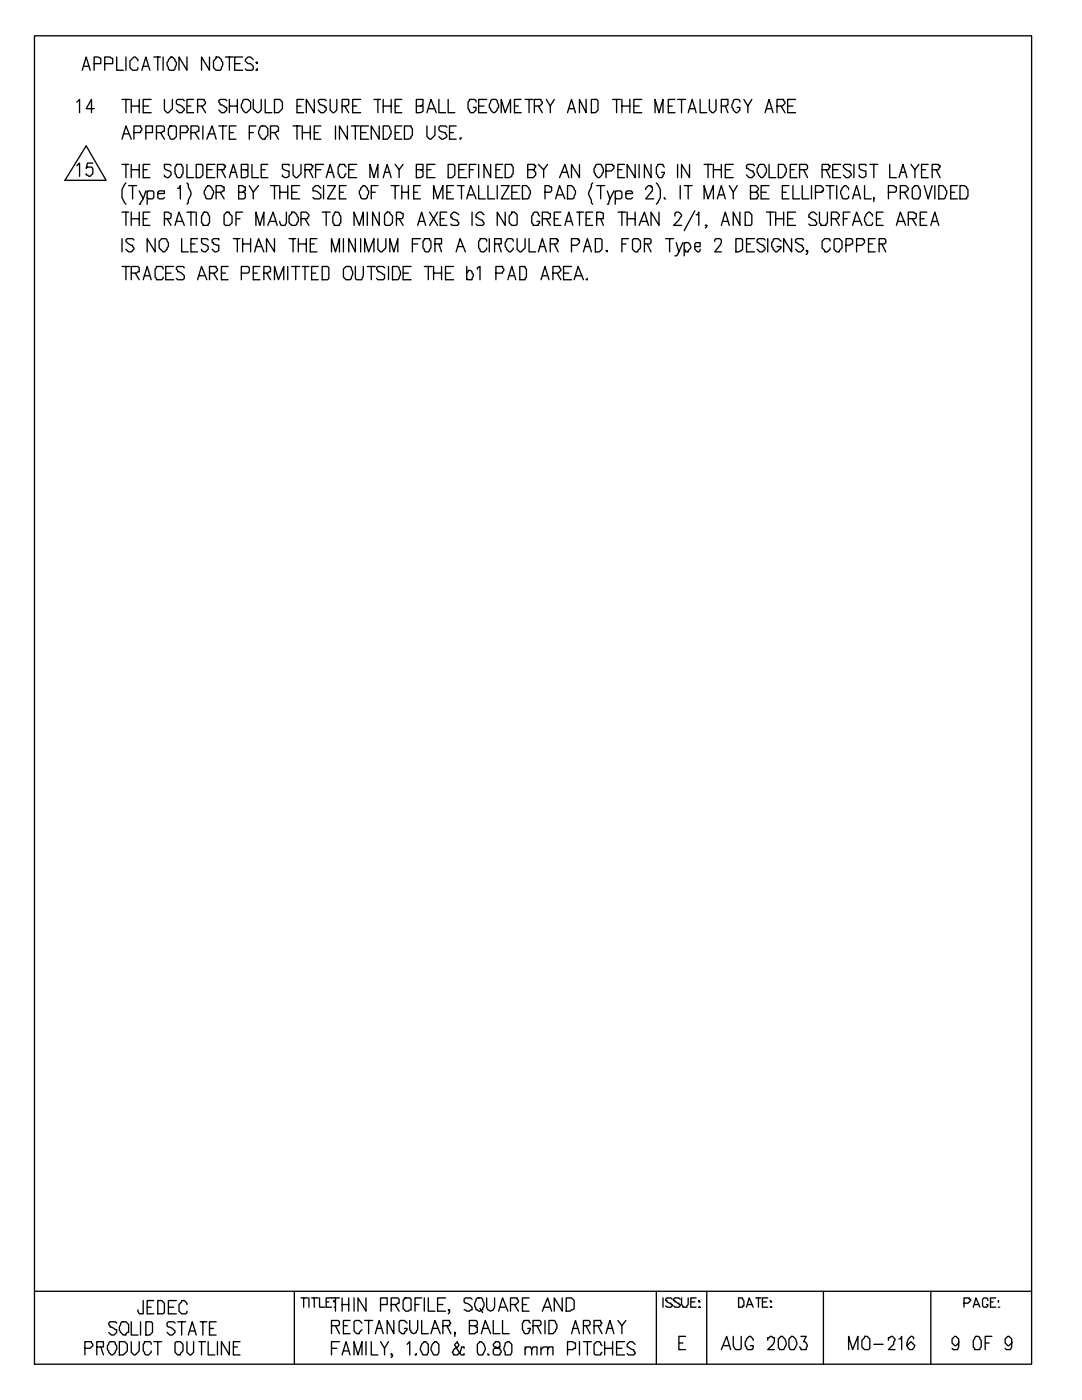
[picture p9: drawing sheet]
<svg xmlns="http://www.w3.org/2000/svg" width="216mm" height="279mm" viewBox="0 0 216 279" stroke-linecap="round" stroke-linejoin="round" font-family="sans-serif">
<g fill="none" stroke="#000" stroke-width=".26">
<path d="M6.9 7.1h198.9v265.2h-198.9zM16.4 14l.8-2.6 .8 2.6M16.7 13.2h1M18.8 12.7h1.3v-1.1l-.5-.2h-.8v2.6M20.9 12.7h1.6v-1.1h-.3l-.2-.2h-1.1v2.6M23.3 11.4v2.6h1.3M24.3 19.8h1.6M25.1 11.4v2.6M25.1 19.8v2.7M26.2 19.8v2.7M27.5 12.2v-.3l-.5-.5h-.3l-.8 .8v1.3l.6 .5h.8l.2-.2v-.3M27.8 19.8v2.7"/>
<path d="M28.3 14l.8-2.6 .8 2.6M28.6 13.2h1M30.2 19.8h-1.6v2.7h1.6M30.7 11.4h1.3M31.5 11.4v2.6M32.5 11.4v2.6M32.8 19.8v2.2l.5 .5h.3l.8-.8v-1.9M33.6 11.9l.5-.5h.3l.5 .5v.3l.3 .2v.6l-.3 .8-.2 .2h-.8l-.3-.2-.3-.8v-.6l.3-.2zM37.3 11.4v2.6l-1.6-2.6v2.6M38.6 19.8h-1.3v2.7h1.3M41.8 11.4v2.6l-1.6-2.6v2.6M43.1 11.4h.6l.5 .5v.3l.2 .2v.6l-.2 .8-.3 .2h-.8l-.5-.5v-1.3l.5-.6z"/>
<path d="M45 11.4h1.6M45.8 11.4v2.6M45.8 19.8v2.7M46.8 12.7h1.1M47.4 19.8v2.7M48.4 11.4h-1.6v2.6h1.6M50.5 19.8v1.9l.8 .8h.3l.5-.5v-2.2M50.5 11.9l-.5-.5h-.5l-.6 .5v.3l.6 .5h.5l.5 .5v.6l-.2 .2h-1.1l-.3-.2M51.1 12.4h.2v.3zM51.3 13.8v.2h-.2zM52.9 19.8v2.7h1.3M54.8 19.8h1l.6 .6v1.3l-.8 .8h-.8z"/>
<path d="M60.6 19.8h-1.3v2.7h1.3M62.7 19.8v2.7l-1.6-2.7v2.7M65.9 19.8v2.2l.5 .5h.3l.5-.5v-2.2M72 19.8h-1.6v2.7h1.6M74.6 19.8h1.3M75.4 19.8v2.7M76.5 19.8v2.7M78.1 19.8v2.7M80.2 19.8h-1.4v2.7h1.4M87.6 19.8v2.7h1.3M89.4 19.8v2.7h1.4M97.1 19.8h-1.6v2.7h1.6"/>
<path d="M98.2 19.8h.8l.2 .3 .3 .8v.5l-.3 .3v.3l-.5 .5h-.3l-.5-.5v-.3l-.3-.3v-.5l.3-.8zM104 19.8h-1.3v2.7h1.3M104.8 19.8h1.6M105.6 19.8v2.7M109 19.8l.8 1.4 .8-1.4M116.9 19.8v2.7l-1.3-2.7v2.7M118 19.8h1.1l.2 .3v1.9l-.5 .5h-.8zM122.2 19.8h1.6M123 19.8v2.7M124.1 19.8v2.7M125.7 19.8v2.7M128.1 19.8h-1.6v2.7h1.6"/>
<path d="M134.7 19.8h-1.4v2.7h1.4M135.2 19.8h1.6M136 19.8v2.7M139.7 19.8v2.7h1.3M141.6 19.8v2.2l.5 .5h.2l.6-.5v-2.2M148.4 19.8l.8 1.4 .8-1.4M158.7 19.8h-1.5v2.7h1.5M15.3 33.1l.6-.6v2.7M15.3 20.4l.6-.6v2.7M17.2 29.1l4 6.9h-8.2zM18.5 32.5h-1l-.3 1.1 .3-.3h.8l.2 .3v1.1l-.5 .5-.8-.3v-.2M18.8 21.7h-1.6l1.1-1.9v2.7"/>
<path d="M24.3 27.8l.8-2.7 1.1 2.7M24.3 32.8h1.4M24.6 26.7h1.1M25.1 36.5a2.93 2.93 0 0 0 0 4.2M25.1 32.8v2.7M25.7 37h1.6M26.2 32.8v2.7M26.2 33.9h1.6M26.2 21.2h1.6M26.5 37v2.7M26.7 26.5h1.3v-.3l.3-.3-.3-.8h-1.3v2.7M27.8 38.1l.8 1.6 .5-1.6"/>
<path d="M27.8 32.8v2.7M28.6 39.7l-.6 .8v.2h-.2M28.6 33.9h.8M28.6 21.2h1M29.1 26.5h1.3v-1.4h-1.3v2.7M29.4 38.4l.2-.3h.8l.3 .3v1l-.3 .3h-.8l-.2-.3M29.4 38.1v2.6M29.9 32.8h-1.3v2.7h1.3M31.2 26.5h1.1l.2-.3h.3v-.8l-.3-.3h-1.3v2.7M31.5 38.6h1.3v-.5h-1.1l-.2 .3v1l.2 .3h.8l.3-.3M32 26.5l.8 1.3M33.9 25.1h1l.3 .3v1.9l-.5 .5h-.6l-.5-.8v-1.3l.3-.3z"/>
<path d="M34.1 33.1l-.2-.3h-1.1v.8l1.3 .8v.5l-.5 .6-.8-.3v-.3M35.2 32.8h1v.3l.3 .2v1.4l-.5 .8h-.5l-.6-.8v-1.4l.3-.2zM35.5 37.6h.2l.3-.6v2.7M36 26.5h1.3v-.3l.3-.3-.3-.8h-1.3v2.7M36.8 20.1l-.3-.3h-1l-.3 .3v.5l.3 .3a1.38 1.38 0 0 1 1.3 1.1l-.6 .5h-.5l-.5-.5M37.3 32.8v2.7h1.3M37.3 36.5l.3 .3v.5l.5 1.1v.5l-.5 1.1v.5l-.3 .2M37.3 21.2h.8M38.1 26.5h1.1l.2-.3h.3v-.8l-.3-.3h-1.3v2.7M38.9 26.5l.8 1.3M39.2 32.8h1l.3 .3v1.8l-.5 .6h-.8zM39.4 21.2h1.1l.5-.6-.3-.8h-1.3v2.7"/>
<path d="M40.2 21.2l.8 1.3M40.5 25.1v2.7M41 37.6l.5-.6h.3l.5 .6v.2l.3 .3v.5l-.3 .8-.2 .3h-.8l-.3-.3-.3-.8v-.5l.3-.3zM41.3 27.8l1-2.7 .8 2.7M41.3 33.9h1M41.5 26.7h1.4M42.9 32.8h-1.6v2.7h1.6M43.1 38.4h1.1l.2-.3h.3v-.8h-.3l-.2-.3h-1.1v2.7M43.4 33.9h1.3l.3-.8h-.3v-.3h-1.3v2.7M43.7 25.1h1.5M43.9 38.4l.8 1.3M44.2 33.9l.8 1.6"/>
<path d="M44.4 25.1v2.7M45.2 20.1l-.2-.3h-1.1l-.2 .3 .2 .8 1.3 .5v.6l-.5 .5h-.5l-.5-.5M45.8 35.5l.8-2.7 .8 2.7M45.8 26.5h.8M45.8 21.2h1.6M46 34.4h1.1M47.1 25.1h-1.3v2.7h1.3M47.6 38.4h.8l.3-.3h.2v-.8h-.2l-.3-.3h-.8v2.7h1.1l.2-.3v-.8l-.2-.2h-.3M48.2 33.9h1.3v-1.1h-1.3v2.7h.7l.6-.3v-1.1l-.6-.2M48.4 20.1l.3-.3h.8l.5 .6v1.3l-.8 .8h-.3l-.5-.5v-.3l-.2-.3v-.5zM49.7 37l.8 1.4 1.1-1.4M49.7 26.5h.8"/>
<path d="M50.3 32.8v2.7h1.3M50.5 38.4v1.3M51.1 25.1h-1.4v2.7M51.9 25.4l.2-.3h.8l.5 .6v1.3l-.5 .5v.3h-.5l-.5-.5v-.3l-.3-.3v-.5zM52.1 33.9h.8M53.4 32.8h-1.3v2.7h1.3M54 26.5h1l.3-.3h.3v-.8l-.3-.3h-1.3v2.7M54 37h1.6M54.8 26.5l.8 1.3M54.8 37v2.7M55.8 37v2.7M55.8 38.4h1.6"/>
<path d="M57.4 37v2.7M57.7 33.1v-.3h-1.3v.8l.2 .3 1.1 .2v1.1l-.8 .3-.5-.3v-.3M58.2 38.4h1.1M58.5 32.8v2.1l.5 .6h.3l.8-.8v-1.9M58.5 25.1h1.6M59.3 25.1v2.7M59.3 21.2h.8M59.8 37h-1.6v2.7h1.6M60.3 26.5h1.6M60.3 25.1v2.7M60.9 33.9h1.3l.2-.8h-.2v-.3h-1.3v2.7M61.6 33.9l.8 1.6"/>
<path d="M61.9 25.1v2.7M62.7 26.5h.8M63 33.9h1M64 25.1h-1.3v2.7h1.3M64 37.6l-.5-.6h-.5l-.6 .6v.5h.6l.5 .3 .5 .5v.5l-.2 .3h-1.1l-.3-.3M64.6 32.8h-1.6v2.7M64.6 37v2.7M65.1 35.5l.8-2.7 .8 2.7M65.1 20.1l-.3-.3h-1l-.3 .3 .3 .8 1 .3v.2h.3v.6l-.5 .5h-.6l-.5-.5M65.4 37h1.5l-1.5 2.7h1.5M65.4 34.4h1M66.9 25.1v2.7"/>
<path d="M67.7 38.4h.8M68.3 21.2h.8l.5-.3v-1.1h-1.3v2.7M68.8 21.2l.8 1.3M69.1 33.3l-.3-.2v-.3h-1.1v.3l-.2 .2v1.4l.5 .8h.5l.6-.8M69.1 37h-1.4v2.7h1.4M69.3 25.1v2.7l-1.6-2.7v2.7M69.6 33.9h1M70.1 25.1h1.6M70.4 21.2h.8M70.9 25.1v2.7M71.2 32.8h-1.6v2.7h1.6M72 37.6l.5-.6h.3l.5 .6v.2l.3 .3v.5l-.3 .8-.3 .3h-.8l-.2-.3-.3-.8v-.5l.3-.3z"/>
<path d="M72 26.5h1M73.6 25.1h-1.6v2.7h1.6M73.8 35.5v-2.7l.8 2.7 .8-2.7v2.7M74.1 38.4h.8M75.4 37h-1.3v2.7M75.7 25.1v2.7l-1.6-2.7v2.7M76.5 35.5l.8-2.7 .8 2.7M76.5 25.1h1l.3 .3 .3 .8v.5l-.3 .3v.3l-.5 .5h-.8zM76.5 21.2h1.6M76.7 34.4h1.1M78.1 37h1.5M78.8 32.8l.8 1.1 .8-1.1"/>
<path d="M78.8 26.5h.8M78.8 21.2h.8M78.8 37v2.7M79.6 33.9v1.6M80.2 25.1h-1.4v2.7h1.4M80.2 38.4h1.3M80.2 37v2.7M80.7 25.1h1.3v.3l.3 .3v1.3l-.3 .3v.2l-.5 .3h-.8zM81.5 37v2.7M82.5 38.4h.8M83.1 33.9h1.3v-1.1h-1.3v2.7h.8l.5-.3v-1.1l-.5-.2M83.1 21.2h.8l.5-.3v-1.1h-1.3v2.7h.8l.5-.3v-1h-.5"/>
<path d="M83.9 37h-1.4v2.7h1.4M85.2 25.1v2.2l.5 .5h.3l.8-.8v-1.9M85.2 22.5l.8-2.7 1 2.7M85.2 33.9h.8M85.5 21.7h1.3M86.5 39.7v-2.7l.8 2.7 1.1-2.7v2.7M86.8 32.8h-1.6v2.7h1.6M89.2 25.4l-.3-.3h-1.1l-.2 .3v.5l.2 .3 1.1 .3v.2l.3 .3v.3l-.3 .2-.5 .3h-.3l-.5-.5M89.2 38.4h.8M89.4 32.8h1.1l.3 .3v1.8l-.6 .6h-.8zM89.7 26.5h.8M90.5 37h-1.3v2.7h1.3"/>
<path d="M91 25.1h-1.3v2.7h1.3M91.3 37h1.3M91.5 33.9h1.1M91.8 27.5v.3l.3-.3M92.1 37v2.7M93.1 32.8h-1.6v2.7h1.6M93.1 39.7l.8-2.7 1.1 2.7M93.4 38.9h1.1M93.7 33.9h.8M95 32.8h-1.3v2.7M95 20.4v-.3l-.3-.3h-1v.3l-.3 .3v1.3l.5 .8h.6l.5-.5v-.6h-.5M95.5 37v2.7h1.3"/>
<path d="M95.5 32.8v2.7M95.5 21.2h1.1M97.4 37v2.7h1.3M97.9 32.8v2.7l-1.3-2.7v2.7M99 33.9h.7M99.2 37v2.7M100 22.5v-2.7l.8 2.7 1.1-2.7v2.7M100 37h1.6l-1.6 2.7h1.6M100.3 32.8h-1.3v2.7h1.3M100.8 32.8h1.3v.3l.3 .2v1.4l-.3 .2v.3l-.5 .3h-.8zM102.1 38.4h1.1M102.7 21.2h.8"/>
<path d="M103.7 37h-1.6v2.7h1.6M104.2 37h.8l.6 .6v.2l.2 .3v.5l-.2 .8-.3 .3h-1.1zM105.3 33.9h1.3l.3-.8h-.3v-.3h-1.3v2.7h1.1l.5-.6v-.5l-.5-.5M106.6 21.2h1.1l.5-.6-.3-.8h-1.3v2.7M107.4 32.8l1.1 1.1 .8-1.1M107.4 21.2l.8 1.3M108.5 33.9v1.6M108.7 38.4h1.1l.3-.3v-.8h-.3l-.3-.3h-.8v2.7M109.8 21.2v1.3M110.9 39.7l.8-2.7 1 2.7M111.1 38.9h1.1M111.7 35.5l1-2.7 .8 2.7"/>
<path d="M112.2 34.4h1M113.2 22.5l.8-2.7 .8 2.7M113.2 37h.8l.6 .6v.2l.2 .3v.5l-.2 .8-.3 .3h-1.1zM113.5 21.7h1.1M115.6 32.8v2.7l-1.6-2.7v2.7M118.3 36.5l-.3 .3v.5l-.5 1.1v.5l.5 1.1v.5l.3 .2M118.8 33.1a.94 .94 0 0 1 1.3 0v.2l.3 .3v.8l-.3 .3v.2l-.5 .6h-.3l-.5-.6v-.2l-.3-.3v-.8l.3-.3zM119.1 37h1.5M119.9 37v2.7M120.9 34.1h1.1l.5-.5v-.5h-.3v-.3h-1.3v2.7M121.2 38.1l.5 1.6 .8-1.6M121.7 39.7l-.3 1h-.2"/>
<path d="M122.8 38.4l.2-.3h.8l.3 .3v1l-.3 .3h-.8l-.2-.3M122.8 38.1v2.6M123.3 33.9h.8M124.1 21.2h1.6M124.6 32.8h-1.3v2.7h1.3M124.9 38.6h1.3v-.2l-.3-.3h-.8l-.2 .3v1l.2 .3h.8l.3-.3M126.5 21.2h1M126.7 32.8v2.7l-1.6-2.7v2.7M127.5 32.8v2.7M128.9 37.8v-.2l.5-.6h.5v.3h.3v.8l-1.3 1.6h1.5M129.9 32.8v2.7l-1.3-2.7v2.7M130.7 22.5v-2.7l.8 2.7 .8-2.7v2.7"/>
<path d="M131 36.5a2.93 2.93 0 0 1 0 4.2M132.6 33.3l-.3-.2v-.3h-1.1v.3l-.2 .2v1.4l.5 .8h.5l.6-.8v-.3h-.6M132.6 39.4v.3h.2M133.3 21.2h.8M135.2 32.8v2.7M135.7 37v2.7M136.5 37h1.6M137.3 22.5l.8-2.7 .8 2.7M137.3 37v2.7M137.6 32.8v2.7l-1.6-2.7v2.7M137.6 21.7h1M140.5 39.7v-2.7l.8 2.7 1-2.7v2.7"/>
<path d="M140.5 32.8h1.6M141.3 32.8v2.7M142.3 33.9h1.6M142.3 32.8v2.7M143.1 39.7l.8-2.7 .8 2.7M143.4 38.9h1.1M143.9 21.2h.8l.6-.3v-1.1h-1.4v2.7M143.9 32.8v2.7M144.7 33.9h1.1M144.7 21.2l.6 1.3M145.5 37l.8 1.4 .8-1.4M146.3 32.8h-1.6v2.7h1.6"/>
<path d="M146.3 38.4v1.3M147.6 20.4v-.3l-.2-.3h-.8l-.3 .3-.3 .8v.5l.3 .3v.3l.5 .5h.3l.5-.5v-.6h-.5M149.2 21.2v1.3M149.8 38.4h1l.5-.6v-.2l-.5-.6h-1v2.7h1.3l.2-.8-.2-.3v-.2h-.3M150.5 33.1l-.2-.3h-1.1l-.2 .3v.5l1.3 .5 .2 .8-.5 .6h-.5l-.5-.6M151.3 33.1a.94 .94 0 0 1 1.4 0v.2l.2 .3v.8l-.2 .3v.2l-.6 .6h-.2l-.6-.6v-.2l-.2-.3v-.8l.2-.3zM151.9 38.4h1M152.7 22.5l.8-2.7 .8 2.7M152.9 21.7h1.1M153.5 32.8v2.7h1.3M153.5 37h-1.6v2.7h1.6M155 21.2h1.1l.5-.6-.2-.8h-1.4v2.7"/>
<path d="M155.3 32.8h1.1l.5 .8v.8l-.3 .3v.2l-.5 .6h-.8zM155.8 21.2l.8 1.3M156.1 38.4h.8M157.2 21.2h1M157.4 37h-1.3v2.7h1.3M157.7 33.9h.8M158.2 37v2.7h1.3M159 32.8h-1.3v2.7h1.3M159.5 33.9h1.4l.2-.3v-.5l-.2-.3h-1.4v2.7M160.1 37v2.7h1.3M160.3 33.9l.8 1.6M161.9 37v2.7"/>
<path d="M162.7 38.4h1.3v-.3h.3v-.5l-.5-.6h-1.1v2.7M164 33.9h1.4l.2-.8h-.2v-.3h-1.4v2.7M164.8 33.9l.8 1.6M164.8 37h1.6M165.6 37v2.7M166.2 33.9h1M167 37v2.7M167.7 32.8h-1.5v2.7h1.5M169.3 37.8v-.2l-.5-.6h-.3l-.5 .6v.2l-.3 .3v.5l.3 .8 .3 .3h.8l.2-.3v-.2M169.9 33.1l-.3-.3h-1.1l-.2 .3a1.38 1.38 0 0 0 1.3 1l.3 .8-.6 .6h-.5l-.5-.6M170.1 39.7l.8-2.7 .8 2.7M170.4 32.8v2.7"/>
<path d="M170.4 38.9h1M172.5 37v2.7h1.3M172.8 33.1v-.3h-1.4v.8l.3 .3 1.1 .2v1.1l-.8 .3-.6-.3v-.3M173.6 32.8h1.6M174.4 39.7v-.3v.8M174.4 32.8v2.7M177.3 38.4h1.3l.3-.3v-.8h-.3l-.3-.3h-1v2.7M177.5 32.8v2.7h1.4M179.4 35.5l.8-2.7 .8 2.7M179.7 38.4h1l.5-.6v-.2l-.5-.6h-1v2.7M179.7 34.4h1M180.4 38.4l.8 1.3"/>
<path d="M181.8 32.8l.8 1.1 .8-1.1M182 37.6l.6-.6h.5l.3 .3v.3l.2 .2v1.4l-.2 .2v.3h-1.1l-.3-.3zM182.6 33.9v1.6M183.9 33.9h.8M184.4 37l.8 2.7 .8-2.7M185.2 32.8h-1.3v2.7h1.3M186 33.9h1.3l.3-.8h-.3v-.3h-1.3v2.7M186.5 37v2.7M186.8 33.9l.8 1.6M187.3 37h.8l.5 .6v.2l.3 .3v.5l-.3 .8-.2 .3h-1.1zM189.7 38.4h.8M191 37h-1.3v2.7h1.3"/>
<path d="M191.6 37h.8l.5 .3v.3l.2 .2v1.4l-.2 .2v.3h-1.3zM24.3 42.3h1.4M24.3 47.6v2.7M24.3 53.2h1.6M25.1 42.3v2.7M25.1 53.2v2.6M26.2 54.5h1.1l.2-.3h.3v-.8l-.3-.2h-1.3v2.6M26.2 42.3v2.7M26.2 43.7h1.6M26.7 47.9l-.2-.3h-1.1l-.3 .3a1.38 1.38 0 0 0 1.4 1l.2 .8-.5 .6h-.5l-.6-.6M27 54.5l.8 1.3M27.8 42.3v2.7"/>
<path d="M28.6 55.8l.8-2.6 .8 2.6M28.6 43.7h.8M28.8 55h1.1M29.9 42.3h-1.3v2.7h1.3M31 47.6v2.7l-1.6-2.7v2.7M31.7 48.2l.6-.6h.8l.5 .8v.8l-.3 .3v.2l-.5 .6h-.3l-.8-.8zM32.5 53.7v-.3l-.2-.2h-1.1v.2l-.2 .3v1.6l.2 .3v.2h1.1l.2-.2v-.3M32.8 43.7h1.1l.2-.3v-.8h-.2l-.3-.3h-.8v2.7M33.1 54.5h1M33.3 43.7l.8 1.3M34.7 53.2h-1.6v2.6h1.6M34.9 45l.8-2.7 1.1 2.7"/>
<path d="M35.2 44.2h1M36.2 47.6v2.7h1.4M36.8 53.4l-.3-.2h-1l-.3 .2 .3 .8 .7 .3 .6 .5v.6l-.3 .2h-1l-.3-.2M37.3 42.3h1.6M38.1 42.3v2.7M38.1 48.7h.8M39.2 42.3v2.7M39.4 47.6h-1.3v2.7h1.3M39.4 55.8l.8-2.6 1.1 2.6M39.7 55h1M40.5 42.6l.2-.3h.6l.5 .8v1.3l-.3 .3v.3h-1v-.3l-.3-.3v-1.3l.3-.2zM41.5 47.9l-.2-.3h-1.1v.8l1.3 .8v.5l-.5 .6-.8-.3v-.3"/>
<path d="M41.8 54.5h1.1l.5-.5-.3-.8h-1.3v2.6M42.6 54.5l.8 1.3M43.7 47.9v-.3h-1.1l-.3 .3v.5h.3v.3l1.1 .2v1.1l-.8 .3-.6-.6M44.2 54.5h.8M44.7 42.9l.5-.6h.6v.3l.5 .5v1.3l-.5 .6h-.8l-.3-.3zM45.5 53.2h-1.3v2.6h1.3M46.6 47.6h1.3M47.1 43.7h.8M47.4 47.6v2.7M48.2 54.5h1.3l.2-.3v-.8l-.2-.2h-1.3v2.6M48.4 42.3h-1.3v2.7M48.4 48.7h1.6"/>
<path d="M48.4 47.6v2.7M50 47.6v2.7M50.5 54.5h.8M50.8 50.3l.8-2.7 1.1 2.7M51.1 45v-2.7l.8 2.7 .8-2.7v2.7M51.1 49.2h1M51.9 53.2h-1.4v2.6h1.4M52.7 54.5h.7l.3-.3h.3v-.8l-.3-.2h-1v2.6M53.2 54.5l.8 1.3M53.4 45l1.1-2.7 .8 2.7M54 44.2h1M54.8 47.6v2.7l-1.6-2.7v2.7"/>
<path d="M54.8 55.8v-2.6l.8 2.6 1-2.6v2.6M57.1 42.3v2.1l-.2 .6h-.8l-.3-.8M57.4 53.2v2.6M57.7 47.6h1.3M58.2 42.3h.5l.6 .6v.2l.2 .3v.8l-.5 .8h-.8l-.5-.6v-1.3l.5-.5zM58.2 53.2h1.6M58.5 47.6v2.7M59 53.2v2.6M59.5 48.7h1.6M59.5 47.6v2.7M60.1 43.7h1.3l.2-.8-.5-.6h-1v2.7M60.3 53.2h1.3"/>
<path d="M60.9 43.7l.7 1.3M60.9 53.2v2.6M61.1 47.6v2.7M61.9 48.7h.8M62.2 54.5h.8M63.2 47.6h-1.3v2.7h1.3M63.5 53.2h-1.3v2.6h1.3M64.3 53.2h1.1l.2 .2v2.2l-.2 .2h-1.1zM64.3 42.3h1.6M65.1 42.3v2.7M66.1 50.3v-2.7l.8 2.7 .8-2.7v2.7M66.7 42.6l.2-.3h.6l.5 .8v1.3l-.3 .3v.3h-1v-.3l-.3-.3v-1.3l.3-.2z"/>
<path d="M68.5 53.7l.6-.5h.7l.3 .2 .3 .8v.6l-.3 .8-.3 .2h-.7l-.6-.5zM68.5 47.6v2.7M70.6 45v-2.7l1.1 2.7 .8-2.7v2.7M70.9 47.6v2.7l-1.3-2.7v2.7M70.9 53.2v2.4l.3 .2h1l.3-.8v-1.8M72 47.6v2.7M72.8 50.3v-2.7l.8 2.7 1-2.7v2.7M73.3 42.3v2.7M73.3 53.2h1.6M74.1 53.2v2.6M75.4 47.6v2.1l.5 .6h.3l.8-.8v-1.9M75.7 42.3v2.7l-1.4-2.7v2.7"/>
<path d="M76.7 42.9l.6-.6h.5v.3l.5 .5v1.3l-.5 .6h-.8l-.3-.3zM76.7 53.4l-.2-.2h-1.1l-.3 .2 .3 .8 1.3 .6v.8l-.2 .2h-1.1l-.3-.2M77.5 53.2v2.6M77.8 50.3v-2.7l.8 2.7 .8-2.7v2.7M78.3 53.2h1.1l.2 .2 .3 .8v.6l-.3 .8-.2 .2h-1.1zM79.1 43.7h1.1l.2-.3v-.8h-.2l-.3-.3h-.8v2.7M79.6 43.7l.8 1.3M80.4 54.5h1.1M82 53.2h-1.6v2.6h1.6M82.3 48.7h1M83.3 45l.8-2.7 .8 2.7M83.6 44.2h1.1"/>
<path d="M83.9 47.6h-1.6v2.7M84.7 47.6h1v.3l.3 .3v1.3l-.5 .8h-.6l-.5-.8v-1.3l.3-.3zM84.7 53.2h1.6M85.5 53.2v2.6M85.7 42.3l1.6 2.7M86.5 54.5h1.6M86.5 53.2v2.6M86.8 48.7h1.3v-1.1h-1.3v2.7M87.3 42.3l-1.6 2.7M87.6 48.7l.5 1.6M87.8 43.7h.8M88.1 53.2v2.6"/>
<path d="M88.9 54.5h1.1M89.2 42.3h-1.4v2.7h1.4M90.5 53.2h-1.6v2.6h1.6M91 50.3l.8-2.7 1.1 2.7M91.3 49.2h1M91.5 42.9l-.7-.6h-.3l-.5 .6v.5h.2v.3l1.1 .2v.3l.2 .2v.3l-.2 .3h-1.1l-.2-.3M93.1 54.5l.3-.3v-.2h.5l.6 .8-.3 1h-.8l-.3-.2M93.1 53.2v2.6M94.2 42.3v2.7M95.2 53.7v-.3l.6-.2v2.6M96.6 42.9l-.6-.6h-.5l-.5 .6v.5l1.3 .5v.3l.3 .2v.3l-.3 .3h-1.1l-.2-.3M97.1 48.2v-.3l-.3-.3h-1v.3l-.3 .3v1.3l.5 .8h.6l.5-.6v-.2"/>
<path d="M97.6 47.6v2.7M98.7 48.7h1.3v-1.1h-1.3v2.7M99 54.5h1.3v-.3l.2-.2-.2-.8h-1.3v2.6M99.5 48.7l.5 1.6M100.8 42.3v2.7l-1.6-2.7v2.7M101.3 55.8l.8-2.6 .8 2.6M101.6 55h1.1M102.1 42.3h.6l.5 .6v1.8l-.3 .3h-.8l-.5-.6v-1.3l.5-.5zM102.4 48.2v-.3l-.3-.3h-.8l-.5 .8v.8l.3 .3v.2l.5 .6h.3l.5-.6v-.2M103.2 47.6v2.1l.5 .6h.3l.8-.8v-1.9M103.7 53.2h1.1v.2l.2 .3v1.6l-.2 .3v.2h-1.1zM105.6 47.6v2.7h1.3"/>
<path d="M107.4 50.3l.8-2.7 .8 2.7M107.7 43.1l-.5-.8h-.6l-.2 .3v.3l-.3 .2v1.3l.3 .3v.3h1l.3-.8h-.5M107.7 49.2h1M107.9 55.8l.8-2.6 .8 2.6M108.2 43.7h1.3l.3-.3v-.8h-.3l-.2-.3h-1.1v2.7M108.2 55h1.1M109 43.7l.8 1.3M109.8 48.7h1.3l.3-.8h-.3v-.3h-1.3v2.7M110.3 54.5h1.1l.5-.5-.2-.8h-1.4v2.6M110.6 43.7h.8M110.6 48.7l.8 1.6M111.1 54.5l.8 1.3"/>
<path d="M111.9 42.3h-1.3v2.7h1.3M112.4 54.5h1.1M112.7 45l.8-2.7 .8 2.7M113 44.2h1M114 48.9h1.1l.5-.5v-.5h-.2v-.3h-1.4v2.7M114 53.2h-1.6v2.6h1.6M114.6 55.8l.8-2.6 1 2.6M114.8 55h1.4M115.1 42.3h1.3M115.6 42.3v2.7M116.4 50.3l.8-2.7 .8 2.7M116.7 49.2h1"/>
<path d="M116.9 43.7h.8M117.2 55.6l-.3 .2h.3M118.3 42.3h-1.4v2.7h1.4M118.8 47.6h1.1l.2 .3v1.8l-.5 .6h-.8zM119.1 43.7h1.3v-1.1l-.5-.3h-.8v2.7M119.9 43.7l.5 1.3M120.9 50h.3v.3zM123.3 42.3h1.6M124.1 42.3v2.7M124.1 48.7h.8M125.1 43.7h1.6M125.1 42.3v2.7"/>
<path d="M125.4 47.6h-1.3v2.7M126.2 47.9l.3-.3h.8l.5 .6v1.3l-.5 .5v.3h-.6l-.5-.6zM126.7 42.3v2.7M127.5 45l1.1-2.7 .8 2.7M128.1 44.2h1M128.6 48.7h1l.3-.3v-.5l-.3-.3h-1v2.7M129.1 48.7l.8 1.6M131.5 42.3v2.7l-1.6-2.7v2.7M132.8 47.6h1.6M133.6 47.6v2.7M134.7 43.1v-.5l.2-.3h.6l.5 .6v.2l-.5 .8-1.1 1.1h1.6M134.9 48.4l.6 1.9 .8-1.9"/>
<path d="M135.5 50.3l-.6 .8h-.2M136.5 48.7l.3-.3h.5l.5 .8v.3l-.5 .5v.3h-.5v-.3l-.3-.3M136.5 48.4v2.7M138.6 49.2h1.1v-.8h-.8l-.3 .3v1l.6 .6h.2l.3-.3v-.3M138.6 42.1l-2.1 3.9M138.9 42.9h.3l.2-.6v2.7M141 45h-.2h.2v.2l-.2 .3M142.6 48.2v-.3l.3-.3h.8l.2 .3v.5l-.2 .5-1.1 1.4h1.3M143.9 45l.8-2.7 .8 2.7M144.2 44.2h1.1M146.8 47.6h1.1l.3 .3v1.8l-.8 .6h-.6zM147.6 42.3v2.7l-1.3-2.7v2.7"/>
<path d="M148.7 42.3h.8l.5 .6v1.8l-.2 .3h-1.1zM149 48.7h.8M150.5 47.6h-1.5v2.7h1.5M152.7 47.9l-.3-.3h-1.1l-.2 .3v.5l1.3 .5 .3 .8-.6 .6h-.5l-.5-.6M152.9 42.3h1.6M153.2 47.6v2.7M153.7 42.3v2.7M154.8 43.7h1.6M154.8 42.3v2.7M155.8 48.2l-.5-.6h-.8l-.2 .3v.3l-.3 .2v.8l.3 .3v.2l.5 .6h.2l.8-.8v-.3h-.8M156.4 42.3v2.7M157.2 43.7h1"/>
<path d="M158 47.6v2.7l-1.6-2.7v2.7M158.7 42.3h-1.5v2.7h1.5M160.3 47.9l-.2-.3h-1.1l-.3 .3v.5l1.4 .5 .2 .8-.5 .6h-.5l-.6-.6M161.1 50v.3l-.2-.3h.2v.5l-.2 .3M163 42.9l-.5-.6h-.6l-.5 .6v.5l1.3 .5v.3l.3 .2v.3l-.3 .3h-1l-.3-.3M163.5 42.3v2.1l.3 .3v.3h1v-.3l.3-.3v-2.1M165.6 48.2v-.3l-.2-.3h-.8l-.6 .6v1.3l.6 .5v.3h.5l.5-.6v-.2M165.9 43.7h1.3l.3-.8-.5-.6h-1.1v2.7M166.4 47.9l.3-.3h.8l.5 .6v1.3l-.5 .5v.3h-.5l-.6-.6zM166.7 43.7l.8 1.3M168.3 43.7h.8M168.8 48.9h.8l.3-.2h.2v-.8l-.2-.3h-1.1v2.7"/>
<path d="M169.6 42.3h-1.3v2.7M170.1 45l.8-2.7 1.1 2.7M170.4 44.2h1M170.9 48.9h1.1l.5-.5v-.5h-.3v-.3h-1.3v2.7M173.3 48.7h.8M174.1 43.1v-.2l-.5-.6h-.3l-.5 .6v.2l-.3 .3v.8l.5 .8h.8l.3-.3v-.3M174.6 47.6h-1.3v2.7h1.3M174.9 43.7h.8M175.4 48.7h1.1l.2-.3v-.5l-.2-.3h-1.1v2.7M175.9 48.7l.8 1.6M176.2 42.3h-1.3v2.7h1.3M178.9 45l.8-2.7 1 2.7"/>
<path d="M179.1 44.2h1.3M181.2 43.7h1.4l.2-.3v-.8h-.2l-.3-.3h-1.1v2.7M182 43.7l.8 1.3M183.6 43.7h.8M184.9 42.3h-1.3v2.7h1.3M185.7 45l.8-2.7 .8 2.7M186 44.2h1.1M6.9 257.7h198.9M28.6 259.6v2.6h-.8l-.3-.8M30.7 259.6h-1.3v2.6h1.3M31.5 259.6h.8l.5 .5v1.8l-.3 .3h-1zM35.2 259.6h-1.6v2.6h1.6"/>
<path d="M58.7 257.7v14.6M60.1 259h1.3M60.6 259v1.9M61.6 259v1.9M62.2 259h1.3M62.7 259v1.9M63.8 259v1.9h1M65.1 259.8h.5M66.7 259.6v.2v-.2M66.9 259v2.7M67.7 259h-2.6v1.9h1M68.3 259v2.7"/>
<path d="M69.6 259v2.7M70.6 259v2.7M73 259v2.7l-1.6-2.7v2.7M80.7 259h1.1l.2 .3v2.1h-.2l-.3 .3h-.5l-.6-.6v-1.5l.3-.3zM84.1 259h-1.3v2.7M84.7 259v2.7M85.5 259v2.7h1.3M88.9 259h-1.6v2.7h1.6M94.2 259.3l-.3-.3h-1l-.3 .3v.5l.3 .3 .8 .2 .5 .6v.5h-.3l-.2 .3h-.6l-.2-.3h-.3M95 259.3a.94 .94 0 0 1 1.3 0l.3 .8v.5l-.3 .8h-.3l-.2 .3-.8-.3-.3-.8v-.5zM97.1 259v1.9l.3 .5 .5 .3 .5-.3 .3-.5v-1.9M105.6 259h-1.4v2.7h1.4"/>
<path d="M112.2 259v2.7l-1.6-2.7v2.7M113 259h1l.6 .6v1.5l-.8 .6h-.8zM131 257.7v14.6M132.3 259v1.9M134.1 259.3l-.2-.3h-.8l-.3 .3v.3h.3v.2l.8 .3v.2h.2v.3l-.2 .3h-.8l-.3-.3M135.7 259.3l-.2-.3h-.8l-.3 .3v.3h.3v.2l.8 .3v.2h.2v.3l-.2 .3h-.8l-.3-.3M136 259v1.3l.3 .3v.3h.8v-.3l.2-.3v-1.3M137.8 259.8h.8M138.9 259h-1.1v1.9h1.1M139.4 259.6l.3 .2h-.3zM141 257.7v14.6M147.4 259h.8v.3l.2 .3v1h-.2v.3h-.8z"/>
<path d="M150.8 259h1.1M151.3 259v1.9M152.1 259.8h.8M153.2 259h-1.1v1.9h1.1M153.7 259.6l.3 .2h-.3zM164.3 257.7v14.6M185.7 257.7v14.6M197.1 259.6v-.3l-.3-.3h-.5l-.2 .3v1.3l.2 .3h.5l.3-.3v-.3h-.3M197.6 259.8h.6M198.7 259h-1.1v1.9h1.1M199.2 259.6v.2v-.2M16.9 269.1h1.1l.5-.5-.2-.8h-1.4v2.6"/>
<path d="M19.3 268.8h1.3v-1h-1.3v2.6M20.1 268.8l.5 1.6M21.7 268a.94 .94 0 0 1 1.3 0v.3l.3 .3v.7l-.3 .3v.3l-.5 .5h-.3l-.5-.5v-.3l-.3-.3v-.7l.3-.3zM23.3 264.1l-.3-.3h-1l-.3 .3 .3 .7 1.3 .6v.5l-.5 .5h-.6l-.5-.5M23.8 267.8h1.1l.5 .5v1.3l-.8 .8h-.8zM24.3 263.8h.8l.6 .5v1.6h-.3l-.3 .3v.2h-.5a1.41 1.41 0 0 1-.5-2.1v-.2zM26.2 267.8v2.1l.5 .5h.3l.8-.8v-1.8M26.2 263.8v2.6h1.3M28 263.8v2.6M29.1 263.8h1.1l.2 .3v1.8l-.5 .5h-.8zM29.4 260.9h.8M30.2 268.3v-.3l-.3-.2h-1.1v.2l-.2 .3v1.3l.5 .8h.5l.6-.5v-.3"/>
<path d="M30.7 267.8h1.6M31.5 267.8v2.6M33.6 260.9h1.1M34.9 264.1l-.2-.3h-1.1l-.3 .3v.5l.3 .2a1.38 1.38 0 0 1 1.3 1.1l-.5 .5h-.5l-.6-.5M35.2 267.8h.8l.5 .5v1.3l-.5 .5v.3h-.5l-.6-.5v-1.9zM35.5 263.8h1.5M36.2 263.8v2.6M37.3 267.8v2.1l.5 .5h.3l.5-.5v-2.1M37.3 260.3v-.2l-.5-.5h-.6v.2l-.5 .5v1.4l.5 .5h.8l.3-.3v-.2M37.6 266.4l.8-2.6 .8 2.6M37.8 265.6h1.1M39.7 267.8h1.3"/>
<path d="M40 263.8h1.3M40.2 267.8v2.6M40.5 263.8v2.6M41.5 267.8v2.6h1.4M41.8 265.1h.8M43.1 263.8h-1.3v2.6h1.3M43.4 267.8v2.6M45.8 267.8v2.6l-1.6-2.6v2.6M46.6 268.8h.8M47.9 267.8h-1.3v2.6h1.3M66.1 264.6h1.4l.2-.3v-.5l-.2-.3h-1.4v2.7M66.1 269.1h1.1"/>
<path d="M66.7 260.9h.2M66.9 264.6l.8 1.6M67.7 267.8h-1.6v2.6M68.3 270.4l.8-2.6 .7 2.6M68.3 260.3h1.3M68.5 264.6h.8M68.5 269.6h1.1M69.8 263.5h-1.3v2.7h1.3M70.6 270.4v-2.6l.8 2.6 .8-2.6v2.6M72.2 264.1l-.5-.6h-.8l-.3 .3v1.8l.6 .6h.5v-.3l.5-.5M72.8 263.5h1.5M73 267.8v2.6"/>
<path d="M73.6 263.5v2.7M74.1 267.8v2.6h1.3M74.9 266.2l.8-2.7 .8 2.7M75.1 265.1h1.1M75.9 260.3h1.4v-1.3h-1.4v2.7M75.9 267.8l.8 1.3 .8-1.3M76.7 269.1v1.3M78.1 260.3h1l.3-.2h.2v-.8l-.2-.3h-1.3v2.7M78.3 270.4h-.2v-.3l.2 .3v.3l-.2 .2M78.6 263.5v2.7l-1.3-2.7v2.7M78.8 260.3l.8 1.4M81.2 264.1l-.5-.6h-.8l-.3 .3v1.8l.6 .6h.5v-.3l.5-.5v-.3h-.5"/>
<path d="M81.2 268.3l.6-.5v2.6M81.8 263.5v1.9l.2 .2v.3l.5 .3 .6-.3v-.3l.2-.2v-1.9M82.8 260.3h.8M83.1 270.1l-.3 .3h.3M84.1 263.5v2.7h1.4M84.1 268.3l.6-.5h.2l.6 .5v1.6l-.3 .5h-.8l-.5-1.1zM86 266.2l.8-2.7 1 2.7M86.3 268.3l.5-.5h.2l.6 .5v1.6l-.3 .5h-.8l-.5-1.1zM86.3 265.1h1M87.3 260.3h1.1M88.4 264.6h1.3v-.3l.3-.2-.3-.3v-.3h-1.3v2.7M89.2 264.6l.8 1.6"/>
<path d="M89.7 261.4v.3l-.3-.3h.3v.5l-.3 .3M90.8 265.9v.8M92.6 269.1v-.3h-.5l-.3 1.1-.5 .5h-.8v-.3l-.3-.2 .3-.3v-.3l1-.7-.2-.8-.5 .5v.3l1.3 1.8h.5v-.3M93.7 264.6h1.3l.2-.3v-.5l-.2-.3h-1.3v2.7h1l.3-.3h.2v-1.1h-.2l-.3-.2M95.2 268.3l.6-.5h.2l.6 .5 .2 1-.5 1.1h-.8l-.3-.5zM95.8 261.1l.5 .8M96 266.2l.8-2.7 1.1 2.7M96.3 265.1h1.1M97.4 270.1v.3h.2M98.4 263.5v2.7h1.3M99 267.8l-.6 .5v.3l.8 .5h.5v.2l.3 .3-.3 .8h-1l-.3-.3v-.8l.3-.2h.5l.3-.3h.2v-.8l-.2-.2zM99.5 261.7l.8-2.7 1 2.7"/>
<path d="M99.7 260.9h1.1M100.3 263.5v2.7h1.3M100.8 268l.8-.2 .5 .5v1.6l-.2 .5h-1.1v-.5l-.3-.6zM101.9 260.3h1l.6-.5-.3-.8h-1.3v2.7M102.7 260.3l.8 1.4M104.2 260.3h.8M104.8 269.3l.2-.5h.8l.3 .5v1.1M104.8 268.8v1.6M105.8 264.1l-.2-.3v-.3h-1.1v.3l-.3 .3v1.3l.6 .8h.5l.3-.3 .2-.8h-.5M106.1 269.3l.3-.5h.8v1.6M106.4 264.6h1.3l.2-.3v-.5l-.2-.3h-1.3v2.7M107.2 264.6l.7 1.6"/>
<path d="M107.9 269.3l.6-.5h.8v1.6M107.9 268.8v1.6M108.2 261.7l1.1-2.7 .8 2.7M108.5 260.9h1.3M108.7 263.5v2.7M109.3 269.3l.2-.5h.8v1.6M109.5 263.5h1.1l.5 .8v.8l-.2 .3v.2l-.6 .6h-.8zM113.2 269.3h1.1l.3-.2h.2v-1.1h-.2l-.3-.2h-1.1v2.6M114 266.2l.8-2.7 .8 2.7M114.3 265.1h1.1M115.6 267.8v2.6M116.4 264.6h1.1l.2-.3v-.5l-.2-.3h-1.1v2.7"/>
<path d="M116.4 267.8h1.6M116.9 264.6l.8 1.6M117.2 267.8v2.6M118.5 264.6h1.4v-.3l.2-.2-.2-.3v-.3h-1.4v2.7M119.3 264.6l.8 1.6M120.1 268.6l-.5-.8h-.5l-.6 .5v1.8l.3 .3h1.1v-.3l.2-.2M120.6 269.1h1.6M120.6 267.8v2.6M120.9 266.2l.8-2.7 .8 2.7M121.2 265.1h1M122.2 267.8v2.6M123 269.1h1.1"/>
<path d="M123.3 263.5l.8 1.1 .8-1.1M124.1 264.6v1.6M124.6 267.8h-1.6v2.6h1.6M126.7 268.3l-.5-.5h-.5l-.6 .5v.5l1.4 .5v.3l.2 .3v.2l-.2 .3h-1.1l-.3-.3M135.5 268h.8M136.8 266.7h-1.3v2.6h1.3M139.4 260.9h.3h-.3M143.9 269.3l1.1-2.6 .8 2.6M144.5 268.6h1M146.3 266.7v1.9l.5 .7h.8l.3-.2v-2.4M149 260.9l.5-1.9 .8 1.9M149.2 260.3h.8"/>
<path d="M150.3 267.5v-.3l-.5-.5h-.3l-.5 .5v.3l-.3 .3v.8l.3 .2v.3l.2 .2h.8l.3-.2v-.5h-.5M153.2 267.5v-.5h.3l.2-.3 .8 .3v.8l-.2 .5-1.1 1h1.3M153.7 260.9h.3h-.3M155.3 267.2l.5-.5h.3l.5 .5 .3 1.1-.5 1h-.8l-.3-.5zM157.4 267.2l.6-.5h.2l.5 .5 .3 1.1-.5 1h-.8l-.3-.5zM159.8 266.7h1.1l-.6 1.1h.3l.5 .8-.2 .7h-1.1v-.2l-.3-.3M169.3 269.3v-2.6l.8 2.6 1.1-2.6v2.6M172.5 266.7h.5l.6 .5v1.9l-.3 .2h-.8l-.5-.5v-1.3l.5-.5zM174.4 268.3h1.8M177.3 267.5v-.5h.2l.3-.3h.3l.5 .5v.3l-.3 .3v.5l-1 1h1.3M179.4 267.2h.3l.2-.5v2.6M182.3 267.2v-.2l-.3-.3a1.51 1.51 0 0 0-.8 2.4l.3 .2h.5l.6-.7-.8-.8-.8 .8"/>
<path d="M191.3 267.8v.2l-.5 .6h-.3l-.5-.6v-.8l.5-.5h.3l.5 .5v1.6l-.3 .5h-.8l-.2-.2M192.4 260.1h.7l.6-.5v-.3h-.3v-.3h-1v1.9M194.2 260.9l.5-1.9 .8 1.9M194.5 267l.2-.3h.6l.5 .8v1.3l-.3 .3v.2h-1v-.2l-.3-.3v-1.3l.3-.3zM194.5 260.3h.8M196.6 268h.8M197.9 266.7h-1.3v2.6M199.2 260.9h.3M201.9 267.8v.2l-.6 .6h-.2l-.5-.6v-.8l.5-.5h.2l.6 .5v1.6l-.3 .5h-.8l-.2-.2"/>
</g>
</svg>
